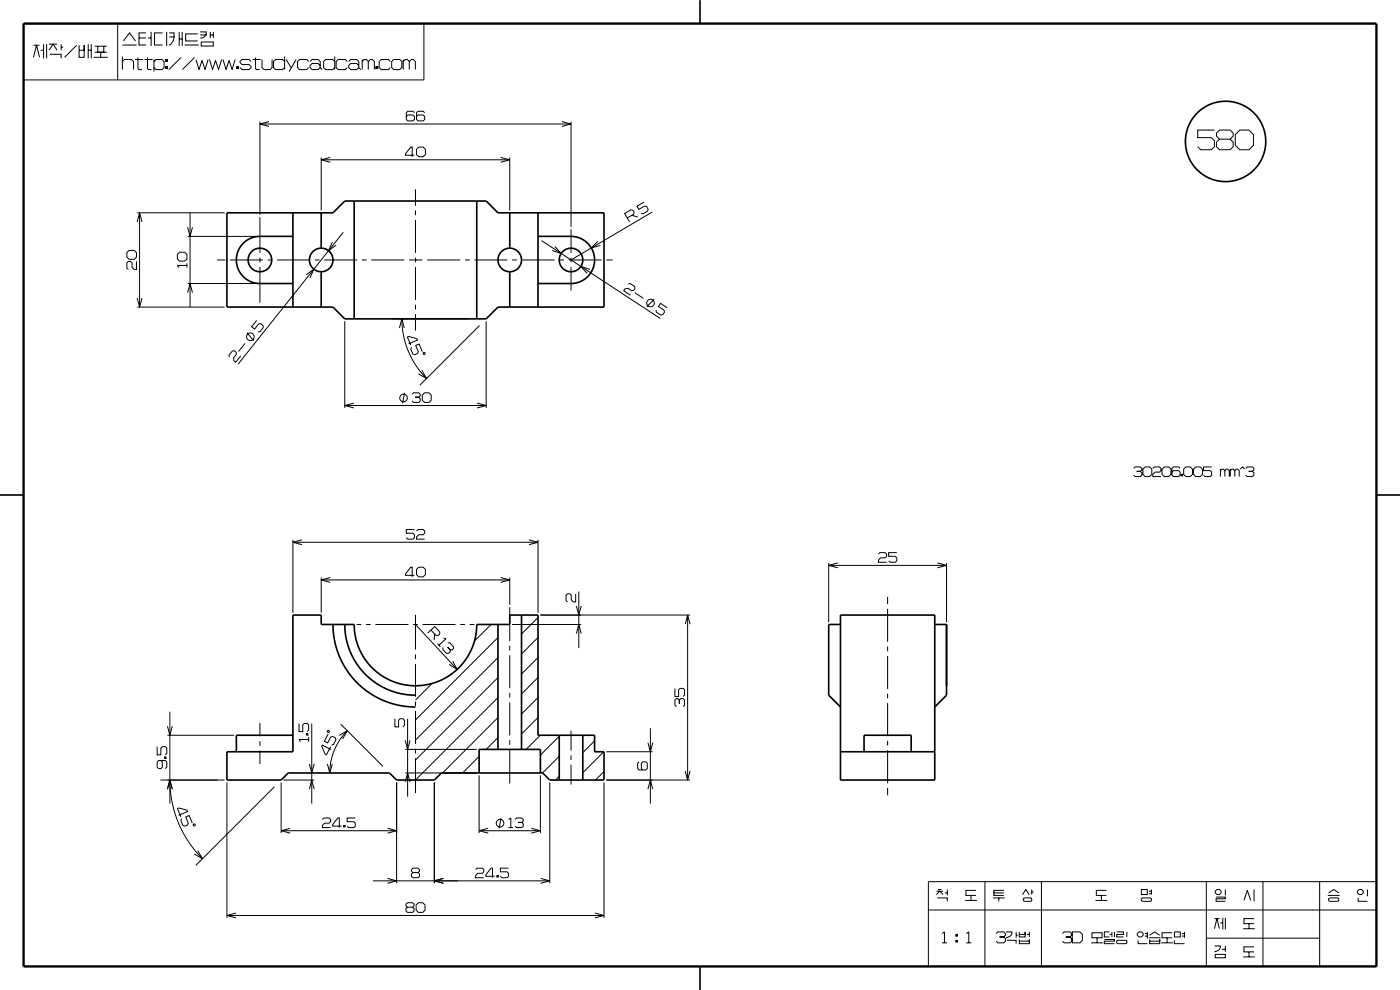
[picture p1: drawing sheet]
<svg xmlns="http://www.w3.org/2000/svg" width="297mm" height="210mm" viewBox="0 0 297 210" stroke-linecap="round" stroke-linejoin="round" font-family="sans-serif">
<g fill="none" stroke="#000" stroke-width=".21">
<path d="M5 5h84.9v12h-84.9zM7.1 12.2l.6-2.6 .7 2.6M7.1 9.6h1.3M8.6 10.7h.6M9.2 9.4v3M9.9 9.4v3M10.4 10.7l.9-1.3 .8 1.3M10.4 9.4h1.7M10.6 11.5h2.4v.9M13 9.4v1.3M13 10h.4M16.3 9.6l-2.6 2.6"/>
<path d="M16.8 9.6v2.6h1.1v-2.6v1.1h-1.1M18.7 10.7h.7M18.7 9.4v3M19.4 9.4v3M19.9 12.2h3M20.1 9.8h2.6M20.1 11.1h2.6M20.7 9.8v1.3h1.3v-1.3M21.4 11.1v1.1M25 5v12M26 13l.4-.4h1.5l.4 .4v1.8M26 9.5h3"/>
<path d="M26 12v2.8M26.2 8.7l1.3-1.7 1.3 1.7M28.6 12.6h1.7M29.3 12.2v2.3l.2 .3h.6M29.5 8.1h1.5M30.6 12.6h1.8M31 7h-1.5v2.5h1.5M31.3 12.2v2.3l.2 .3h.6M31.4 8.1h.7M32.1 6.8v3M32.7 13l.4-.4h1.3l.4 .4v1.3l-.4 .5h-1.3l-.4-.5M32.7 12.6v2.6"/>
<path d="M34.5 7h-1.7v2.5h1.7M35.1 14.1h.4v.4h-.4zM35.1 12.6h.4v.4h-.4zM35.3 12.6v.4M35.3 14.1v.4M35.4 6.8v3M35.9 7h1a2.26 2.26 0 0 1-1 2.5M35.9 7.8h1M38 6.8v3M38 8.3h.7M38.4 12.2l-2.6 2.6M38.7 6.8v3"/>
<path d="M39.2 9.5h3M41.3 12.2l-2.6 2.6M41.6 12.6l.6 2.2 .7-2 .6 2 .6-2.2M42 7.2h-2.6v1.5h2.6M42.5 6.8h1.3a1.12 1.12 0 0 1-1.3 1.3M42.5 7.4h1.3M42.7 8.9h2.6v.9h-2.6zM44.4 12.6l.7 2.2 .6-2 .7 2 .6-2.2M44.6 6.8v1.3M44.6 7.4h.7M45.3 6.8v1.3M47.3 12.6l.7 2.2 .6-2 .6 2 .7-2.2"/>
<path d="M50.2 14.1h.4v.4h-.4zM50.4 14.1v.4M53.3 13l-.5-.4h-1.5l-.4 .4v.3l.4 .4h1.5l.5 .4v.2l-.5 .5h-1.5l-.4-.5M53.6 12.6h1.7M54.2 12.2v2.3l.2 .3h.7M55.6 12.6v1.7l.4 .5h1.3l.4-.5v-1.7M60.4 13l-.4-.4h-1.5l-.5 .4v1.3l.5 .5h1.5l.4-.5M60.4 12v2.8M60.7 12.6l1.1 1.7M62.8 12.6l-1.5 2.6M65.5 13l-.4-.4h-1.5l-.5 .4v1.3l.5 .5h1.5l.4-.5M65.8 13l.4-.4h1.3l.4 .4v1.3l.5 .5"/>
<path d="M67.9 13.9l-.4-.4h-1.3l-.4 .4v.4l.4 .5h1.3l.4-.5M71 13l-.4-.4h-1.5l-.4 .4v1.3l.4 .5h1.5l.4-.5M71 12v2.8M73.7 13l-.5-.4h-1.5l-.4 .4v1.3l.4 .5h1.5l.5-.5M74 13l.4-.4h1.3l.4 .4v1.3l.4 .5M76.1 13.9l-.4-.4h-1.3l-.4 .4v.4l.4 .5h1.3l.4-.5M76.8 13l.5-.4h.4l.4 .4v1.8M76.8 12.6v2.2M78.1 13l.5-.4h.4l.4 .4v1.8M79.7 14.1h.4v.4h-.4zM79.9 14.1v.4M82.8 13l-.4-.4h-1.5l-.5 .4v1.3l.5 .5h1.5l.4-.5"/>
<path d="M83.5 12.6h1.3l.4 .4v1.3l-.4 .5h-1.3l-.4-.5v-1.3zM85.5 13l.5-.4h.4l.4 .4v1.8M85.5 12.6v2.2M86.8 13l.5-.4h.4l.4 .4v1.8M55.1 25.8v19.8M55.1 26.3h66M57.1 25.8l-2 .5 2 .5M68.1 33.4v11.2M68.1 33.9h40M70.1 33.4l-2 .5 2 .5M87.9 32.9h-1.9v-.3l1.1-1.4h.3v2M87.9 23.9l-.3-.3h-1.1l-.3 .3v1.4l.3 .3h1.1l.3-.3v-.6l-.3-.3h-1.1l-.3 .3"/>
<path d="M88.4 31.7l.4-.5h1l.4 .5v1.1l-.4 .4h-1l-.4-.4zM90.1 23.9l-.3-.3h-1.1l-.3 .3v1.4l.3 .3h1.1l.3-.3v-.6l-.3-.3h-1.1l-.3 .3M106.2 33.4l1.9 .5-1.9 .5M108.1 33.4v11.2M119.2 25.8l1.9 .5-1.9 .5M121.1 25.8v22.3M257.6 27.6h-3.5v1.6h2.9l.6 .6v1.3l-.6 .7h-2.3l-.6-.7M258.7 27.6h2.3l.6 .6v.7l-.6 .6h-2.3l-.6-.6v-.7zM258.7 29.5l-.6 .7v.9l.6 .7h2.3l.6-.7v-.9l-.6-.7M263 27.6h2l.9 1v2.2l-.9 1h-2l-.9-1v-2.2zM26.9 53.6l.5-.5h1.1l.5 .5v.9l-.5 .5h-1.1l-.5-.5zM29 55.4v1.8h-.5l-.5-.5v-.9l-.3-.4h-.5l-.3 .4v1.1l.3 .3"/>
<path d="M29.1 47.1l.5-2 .5 2M29.1 45.1h18.5M29.6 45.1v20M37.6 54l.5-.5h1.1l.5 .5v.9l-.5 .5h-1.1l-.5-.5zM39.7 56.3h-2.1l.3 .5M39.7 55.8v1M39.8 48.2l.5 1.9 .5-1.9M39.8 50.1h14.8M40.3 45.1v20M46.1 55.1h1.7M48.8 55.1h7M55.1 46.1v7.5"/>
<path d="M55.1 54.6v1M55.1 56.6v7.6M56.8 55.1h1M58.8 55.1h7M65 58.3l1.6-1.2-.8 1.8M66.8 55.1h1M68.6 52.7l.9 .3 .6 .5M68.8 55.1h7M70.5 51.4l-.8 1.8 1.6-1.2M72.8 49.3l-22.3 27.9M76.8 55.1h1M78.8 55.1h7"/>
<path d="M86.8 55.1h1.7M88.1 40.1v3.5M88.1 44.6v1M88.1 46.6v7M88.1 54.6v1M88.1 56.6v7M88.3 55.1h1.3M90.6 55.1h7M98.6 55.1h1M100.6 55.1h7M108.6 55.1h1M110.6 55.1h7"/>
<path d="M114.9 51l25.2 16.6M117.7 52.3l1.3 1.5-1.8-.7M118.6 55.1h1M120.6 55.1h7M121.1 48.6v5M121.1 54.6v1M121.1 56.6v5M125.1 57.1l-1.9-.6 1.4 1.5M126.8 51.2l-1.4 1.4 2-.5M128.6 55.1h1.3M133.1 46.2l1.3-.8 .1-.4-.2-.4-.4-.1-1.4 .8 1 1.8M134 45.7l1.3 .3"/>
<path d="M136.6 42.9l-1.5 .8 .4 .7 1.2-.7 .5 .1 .3 .6-.1 .4-1 .5-.4-.1M138.4 45l-17.3 10.1M29.1 63.2l.5 1.9 .5-1.9M29.1 65.1h18.5M39.8 62.1l.5-2 .5 2M39.8 60.1h14.8M51.1 75.5l-1.1 1.3-.4-.3v-.6l.5-.8v-.4l-.4-.3-.4 .1-.7 .8v.5M52 72.8l-1.4 1.8M52.4 70.6l1.4 1.7M54.5 68l-1.1 1.3 .6 .5 .9-1.1h.4l.5 .3 .1 .5-.7 .9h-.5M73.1 68.1v18.4M83.3 67.6h15.8"/>
<path d="M84.7 69.6l.6-2 .5 2M85.3 67.6l.2 3.3 1.1 3.6 1.8 3.3 2.1 2.5M86.7 72.9l1.9-.8-.2-.2-1.7-.5-.3 .1 .8 1.7M87.3 73.6l-.2 .5 .5 1 .4 .1 .6-.2 .1-.4-.5-1.3 .7-.3 .7 1.6M88.1 64.6v1M88.1 66.6v3.5M89.5 78.6l1 1.7-1.7-1M89.8 74.8h.3v.3h-.3zM101.7 69.1l-12.6 12.6M103.1 68.1v18.4M133.3 60.2l.4-.1 .9 .7 .1 .4-.2 .4-.5 .1-.8-.5-.6 .1-.3 .4 1.5 .9M134.7 62.1l1.8 1.2"/>
<path d="M138.8 63.5l-1.6 1.6M141.6 65.3l-1.5-.9-.4 .6 1.2 .8 .1 .4-.4 .5-.4 .1-.9-.6-.1-.4M73.1 86h30M75.1 85.5l-2 .5 2 .5M85.8 83.3l-.4 2.2M87.4 83.6l.3-.3h1.1l.3 .3v.4l-.3 .3h-.8h.8l.3 .3v.4l-.3 .4h-1.1l-.3-.4M90.1 83.3h.9l.5 .5v1.1l-.5 .5h-.9l-.5-.5v-1.1zM101.2 85.5l1.9 .5-1.9 .5M240.5 99.4l.3-.4h1.1l.3 .4v.3l-.3 .3h-.8h.8l.3 .3v.5l-.3 .3h-1.1l-.3-.3M242.5 99.5l.4-.5h1l.4 .5v1.1l-.4 .5h-1l-.4-.5zM244.6 99.4l.3-.4h1.1l.3 .4v.4l-.3 .3h-1l-.4 .5v.5h1.7M247 99h.9l.5 .5v1.1l-.5 .5h-.9l-.5-.5v-1.1z"/>
<path d="M250.4 99.4l-.4-.4h-1.1l-.3 .4v1.4l.3 .3h1.1l.4-.3v-.7l-.4-.3h-1.1l-.3 .3M251.1 99.5l.5-.5h.9l.5 .5v1.1l-.5 .5h-.9l-.5-.5zM253.7 99h.9l.5 .5v1.1l-.5 .5h-.9l-.5-.5v-1.1zM257 99h-1.7v.8h1.4l.3 .3v.7l-.3 .3h-1.1l-.3-.3M258.9 99.8l.3-.3h.3l.3 .3v1.3M258.9 99.5v1.6M259.8 99.8l.4-.3h.3l.3 .3v1.3M261 99.8l.3-.3h.3l.3 .3v1.3M261 99.5v1.6M261.9 99.8l.4-.3h.3l.3 .3v1.3M263.1 99.5l.5-.5 .5 .5M264.3 99.4l.3-.4h1.1l.3 .4v.3l-.3 .3h-.8h.8l.3 .3v.5l-.3 .3h-1.1l-.3-.3"/>
<path d="M62.1 114.5v15.5M62.1 115h52M64.1 114.5l-2 .5 2 .5M87.9 112.3h-1.7v.8h1.4l.3 .3v.7l-.3 .3h-1.1l-.3-.3M88.4 112.6l.3-.3h1.1l.3 .3v.5l-.3 .3h-1l-.4 .5v.5h1.7M112.2 114.5l1.9 .5-1.9 .5M114.1 114.5v15.5M175.8 119.4v12.6M175.8 119.9h25M177.7 119.4l-1.9 .5 1.9 .5M186.4 117.5l.3-.3h1.1l.3 .3v.5l-.3 .3h-1l-.4 .5v.5h1.7M190.2 117.2h-1.7v.8h1.4l.3 .3v.7l-.3 .3h-1.1l-.3-.3"/>
<path d="M198.9 119.4l1.9 .5-1.9 .5M200.8 119.4v12.6M250.6 100.6h.3v.3h-.3zM250.7 100.6v.3M68.1 122.5v7.5M68.1 123h40M70.1 122.5l-2 .5 2 .5M75.6 132.5h1M77.6 132.5h1M79.6 132.5h7M87.6 132.5h1M87.9 122h-1.9v-.3l1.1-1.4h.3v2.1"/>
<path d="M88.1 130.4v7.4M88.1 138.8v1M88.1 132.5l8.9 9.5M88.8 120.3h1l.4 .5v1.1l-.4 .5h-1l-.4-.5v-1.1zM89.6 132.5h7M91.4 133.7l1.1 1.1h.4l.4-.3v-.4l-1.1-1.2-1.5 1.4M92.2 134.5l-.1 1.3M92.8 136.5l.6 .7M94.1 135.4l.5 .1-1.5 1.4M95 136.4h.5l.7 .8v.4l-.2 .2h-.5l-.5-.5 .5 .5v.5l-.4 .3h-.4l-.7-.8v-.5M97.6 132.5h1M99.6 132.5h1"/>
<path d="M104.2 132.5l-3.5 3.5M105.6 139.5l-17.5 17.5M105.6 135.2l-17.5 17.5M106.2 122.5l1.9 .5-1.9 .5M108.1 122.5v5.8M108.1 128.8v7.2M108.1 137v1M108.1 139v7M108.6 132.5h14.7M114.1 139.5l-3.5 3.5M114.1 135.2l-3.5 3.5M114.1 131l-3.5 3.5"/>
<path d="M114.6 130.5h31.8M122.1 126v1.7h-.4l-.5-.5v-.9l-.3-.3h-.5l-.3 .3v1.1l.3 .3M122.3 134.4l.5-1.9 .5 1.9M122.3 128.5l.5 2 .5-2M122.8 125.5v12M145.4 132.4l.5-1.9 .5 1.9M145.9 130.5v35M188.3 126.6v1.6M188.3 129.1v7M188.3 137.1v1M188.3 139.1v7M33.3 158.4v1.7h.8v-1.4l.3-.3h.7l.3 .3v1.1l-.3 .3"/>
<path d="M35.5 154l.5 2 .6-2M35.5 156h14.1M36 151v19.5M55.1 153.3v2.9M55.1 157.2v1M55.1 159.2v2.9M63.4 153.5v1.7h.8v-1.4l.3-.3h.7l.3 .3v1.1l-.3 .3M65 155.6h.3v.3h-.3zM65 155.8h.3M65.5 156.9h-2.1l.4 .4M65.5 156.4v.9M66.1 153.5v17"/>
<path d="M69.5 155h.3v.3h-.3zM69.6 155.7l-.8 1.5 .7 .4 .7-1.2 .4-.2 .5 .3 .2 .4-.5 1-.5 .1M70.1 158.4l-.8 1.7-.3-.2-.8-1.6 .2-.3 1.8 1M71.9 156l1.8-1-1 1.7M72.3 153.6l8.9 9M73.7 155l-.7 .7a12.6 12.6 0 0 0-3 8.3M83.8 152.5v1.7h.8v-1.4l.3-.3h.6l.3 .3v1.1l-.3 .3M86 157l.5 2 .5-2M86 159h15.1M86.5 152.5v16.5M88.1 140.8v7M88.1 148.8v1"/>
<path d="M88.1 150.8v7M88.1 158.8v1M91.7 145l-3.6 3.5M96 140.2l1 1.8-1.7-1.1M105.6 156.5l-2.5 2.5M105.6 152.2l-11.7 11.8M105.6 148l-17.5 17.5M105.6 143.7l-17.5 17.5M108.1 147v1M108.1 149v7M108.1 157v1M108.1 159v7.2"/>
<path d="M114.1 152.2l-3.5 3.5M114.1 148l-3.5 3.5M114.1 143.7l-3.5 3.5M114.6 156l-3 3M118.6 156.2l-4 4M121.1 155v4.2M126.1 157.2l-2.5 2.5M128.1 159.5l-4.5 4.4M128.6 159.5h9.9M137.5 157.5l.5 2 .5-2M138 154.5v16M143.2 146v1.7h.8v-1.4l.3-.3h.6l.3 .3v1.1l-.3 .3"/>
<path d="M143.5 149.9l-.3-.3v-1.1l.3-.3h.3l.3 .3v.8v-.8l.3-.3h.5l.3 .3v1.1l-.3 .3M188.3 147.2v.9M188.3 149.1v7.1M188.3 157.1v1.1M188.3 159.1v7M34 165.5h13.6M34.1 161.3l.3 .3v1.1l-.3 .3h-.4l-.4-.3v-1.1l.4-.3h1.4l.3 .3v1.1l-.3 .3M34.9 160.6h.3v.3h-.3zM34.9 160.7h.3M35.5 167.4l.5-1.9 .6 1.9M36 165.5l.5 4.4 .6 2.5 .7 2.1 1.1 2.2 1.2 2 1.3 1.8 1.6 1.7M37.9 172.9l1.9-.7-.1-.3-1.8-.5-.3 .1 .8 1.8"/>
<path d="M38.5 173.7l-.1 .4 .4 1 .4 .2 .6-.3 .1-.4-.5-1.3 .7-.3 .7 1.6M41 174.8h.4l-.1 .4-.3-.1zM48.1 166v28.7M58.2 166.9l-16.7 16.7M59.6 166v10.7M59.6 176.2h24.5M60.1 165.5h6.5M61.6 175.7l-2 .5 2 .5M65.6 167.4l.5-1.9 .6 1.9M65.6 162l.5 2 .6-2M68.4 173.8l.3-.3h1.1l.3 .3v.5l-.3 .3h-.9l-.5 .5v.5h1.7M69.4 162l.6 2 .5-2"/>
<path d="M72.5 175.2h-1.9v-.3l1.1-1.4h.3v2.1M72.9 175.1h.3v.3h-.3zM73.1 175.1v.3M75.4 173.5h-1.8v.8h1.5l.3 .3v.6l-.3 .4h-1.1l-.4-.4M82.2 175.7l1.9 .5-1.9 .5M84.1 166v21.3M86 165.9l.5-1.9 .5 1.9M86 164h15.1M88.1 160.8v7.4M92.1 166v21.3M101.6 160.5l-3.5 3.5M101.6 164.5v12.2"/>
<path d="M101.6 176.2h13M103.6 175.7l-2 .5 2 .5M106.3 173.5l-.4 2.2M107.9 173.8l.5-.3v2.1M107.9 175.6h.9M109.3 173.8l.3-.3h1.1l.3 .3v.3l-.3 .4h-.8h.8l.3 .3v.4l-.3 .4h-1.1l-.3-.4M112.7 175.7l1.9 .5-1.9 .5M114.6 164.5v12.2M116.6 166v21.3M118.6 164.7l-.8 .8M118.6 160.4l-3.5 3.6M121.1 160.2v1"/>
<path d="M121.1 162.2v4.2M128.1 163.7l-1.8 1.8M128.1 166v28.7M128.6 165.5h17.8M135.6 161.6l-.3 .3v1.1l.3 .3h1.4l.3-.3v-1.1l-.3-.3h-.6l-.3 .3v1.1l.3 .3M137.5 167.4l.5-1.9 .5 1.9M145.4 163.5l.5 2 .5-2M188.3 167.1v1.6M41.9 180.4l1.1 1.8-1.8-1M48.1 194.2h80M50.1 193.7l-2 .5 2 .5M79.1 186.8h37.5"/>
<path d="M82.2 186.3l1.9 .5-1.9 .6M86.4 191.5h1.1l.3 .3v.3l-.3 .3h-1.1l-.3-.3v-.3zM86.4 192.4l-.3 .4v.4l.3 .3h1.1l.3-.3v-.4l-.3-.4M87.6 184.2h1.1l.3 .3v.3l-.3 .3h-1.1l-.3-.3v-.3zM87.6 185.1l-.3 .3v.5l.3 .3h1.1l.3-.3v-.5l-.3-.3M88.8 191.5h.9l.5 .5v1.1l-.5 .4h-.9l-.5-.4v-1.1zM94.1 186.3l-2 .5 2 .6M100.9 184.5l.3-.3h1.1l.3 .3v.4l-.3 .3h-.9l-.5 .5v.5h1.7M105 185.9h-1.9v-.3l1.1-1.4h.3v2M105.4 185.7h.3v.3h-.3zM105.6 185.7v.3M107.9 184.2h-1.7v.7h1.4l.3 .3v.7l-.3 .3h-1.1l-.3-.3"/>
<path d="M114.7 186.3l1.9 .5-1.9 .6M126.2 193.7l1.9 .5-1.9 .5M196.9 187h95.1v18h-95.1zM196.9 193h95.1M198.6 189.8l.8-.8 .7 .8M198.6 189h1.5M198.8 190.5h2.2v.7M199 188.7h.7M199.8 198l.6-.3v2.3M200.4 189.4h.6M201 188.7v1.2M202.8 199.5h.3v.3h-.3z"/>
<path d="M202.8 198.2h.3v.4h-.3zM202.9 198.2v.4M202.9 199.5v.3M204.7 191h2.5M205 198l.5-.3v2.3M206 189.9v1.1M207.1 188.9h-2.2v1h2.2M208.9 187v18M210.6 190.5h2.5M210.8 189.4h2.2M211.3 198l.4-.3h1.2l.4 .3v.4l-.4 .3h-.9h.9l.4 .4v.5l-.4 .4h-1.2l-.4-.4M211.9 190.5v.7"/>
<path d="M213 188.9h-2.2v1h2.2M213.4 197.7h1.3a1.16 1.16 0 0 1-1.3 1.2M213.6 199.5h2v.7M215.6 197.7v1.2M215.6 198.4h.3M216.2 199.3v.9h2.2v-.9v.3h-2.2M216.2 197.7v1h1.3v-1v.5h-1.3M216.9 189.8l.7-1.1 .7 1.1M217.1 190.7l.2-.2h1.4l.2 .2v.3l-.2 .2h-1.4l-.2-.2zM217.8 198.2h.6M218.4 197.7v1M218.9 189.2h.3"/>
<path d="M218.9 188.7v1.1M220.9 187v18M225.4 198l.3-.3h1.3l.4 .3v.4l-.4 .3h-.9h.9l.4 .4v.5l-.4 .4h-1.3l-.3-.4M227.5 197.7h1.6l.5 .5v1.3l-.5 .5h-1.6zM231.7 197.9h2.1v1h-2.1zM232.4 191h2.5M232.7 198.9v1.1M233.6 189.9v1.1M234.3 199.3h2.1v.3h-2.1v.6h2.1M234.7 188.9h-2.1v1h2.1M235.4 197.7h-1.1v1h1.1M235.4 198.2h.5"/>
<path d="M235.9 197.7v1M236.4 197.7v1M236.9 199.6l.2-.1h1.8l.1 .1v.4l-.1 .2h-1.8l-.2-.2zM236.9 197.7h1.4v.5h-1.4v.5h1.4M239 197.7v1M241.3 198l.3-.3h.6l.3 .3v.4l-.3 .3h-.6l-.3-.3zM241.4 199.5v.7h2M242.1 188.7h1.3v1.1h-1.3zM242.3 190.5h1.8l.2 .2v.3l-.2 .2h-1.8l-.2-.2v-.3zM242.9 198h.5M242.9 198.6h.5M243.4 197.7v1.4"/>
<path d="M243.7 198.9h2.5M243.7 189h.6M243.7 189.6h.6M243.9 199.3v.9h2.1v-.9v.3h-2.1M243.9 198.4l1.1-.7 1 .7M244.3 188.7v1.1M247.6 198.9v1.1M248.7 197.9h-2.2v1h2.2M249.1 199.5v.7h2.2M249.1 197.7h1.3v1h-1.3zM250.7 198h.6M250.7 198.6h.6"/>
<path d="M251.3 197.7v1.2M255.9 199h24.1M255.9 187v18M257.6 197l.6-2.1 .5 2.1M257.6 194.9h1.1M258 190.3h1.9v.4h-1.9v.5h1.9M258.2 188.7h.5l.4 .3v.4l-.4 .4h-.5l-.4-.4v-.4zM258.9 195.8h.5M259.4 194.7v2.5M259.9 188.7v1.2M259.9 194.7v2.5M263.7 197h2.5"/>
<path d="M263.9 191l.7-2.1 .7 2.1M265 195.9v1.1M266 194.9h-2.1v1h2.1M266 188.7v2.5M267.9 187v18M280 187v18M281.7 189.9h2.5M281.9 189.4l1-.7 1.1 .7M282 190.5h1.8l.2 .2v.3l-.2 .2h-1.8l-.1-.2v-.3zM288.1 190.5v.7h2M288.3 188.7h.5l.4 .3v.4l-.4 .4h-.5l-.3-.4v-.4zM290.1 188.7v1.4"/>
<path d="M199.8 200h1.1M205 200h1.1M231.5 200h2.5M246.3 200h2.5M257.6 200.7h1.3a1.17 1.17 0 0 1-1.3 1.2M257.8 202.4h2.1v.8h-2.1zM259.2 201.4h.7M259.9 200.7v1.2M263.7 203h2.5M265 201.9v1.1M266 200.8h-2.1v1.1h2.1"/>
<circle cx="53.1" cy="71.4" r=".81"/>
<circle cx="138" cy="64.3" r=".81"/>
<circle cx="85.6" cy="84.4" r=".81"/>
<circle cx="106.1" cy="174.6" r=".81"/>
</g>
<g fill="none" stroke="#000" stroke-width=".35">
<path d="M148.5 0v5M48.1 45.1h22.5l2.5-2.5h30l2.5 2.5h22.5v20h-22.5l-2.5 2.5h-30l-2.5-2.5h-22.5zM62.1 50.1h-7a5 5 0 0 0-5 5 5 5 0 0 0 5 5h7M62.1 45.1v20M68.1 52.6a2.5 2.5 0 0 1 2.5 2.5 2.5 2.5 0 0 1-2.5 2.5M68.1 52.6a2.5 2.5 0 0 0-2.5 2.5 2.5 2.5 0 0 0 2.5 2.5M68.1 45.1v7.5M68.1 57.6v7.5M75.1 42.6v25M101.1 42.6v25M108.1 52.6a2.5 2.5 0 0 0-2.5 2.5 2.5 2.5 0 0 0 2.5 2.5M108.1 52.6a2.5 2.5 0 0 1 2.5 2.5 2.5 2.5 0 0 1-2.5 2.5"/>
<path d="M108.1 45.1v7.5M108.1 57.6v7.5M114.1 50.1h7a5 5 0 0 1 5 5 5 5 0 0 1-5 5h-7M114.1 45.1v20M0 105h5M292 105h5M62.1 130.5h6v2h7l.3 2.5 .7 2.3 1.1 2.3 1.6 1.9 1.9 1.6 2.4 1.4 2.6 .7 2.4 .3 2.5-.3 2.6-.8 2.4-1.3 1.8-1.5 1.5-1.9 1.2-2.2 .8-2.6 .2-2.4h7v-2h6v25.5h12v3.5h2v6h-11.5l-1.5-1.5h-21.5l-1.5 1.5h-8l-1.5-1.5h-21.5l-1.5 1.5h-11.5v-6h14zM70.6 132.5l.3 3.2 1 3.4 1.7 3 2 2.6 2.7 2.2 3 1.7 3.4 1 3.4 .4M73.1 132.5l.3 2.9 .8 2.7 1.4 2.6 1.9 2.4 2.1 1.7 2.6 1.5 2.9 .9 3 .3M105.6 132.5v26.5M110.6 130.5v28.5M178.3 132.5h-2.5v15l2.5 2.5"/>
<path d="M178.3 130.5h20v35h-20zM198.3 132.5h2.5v15l-2.5 2.5M62.1 156h-12v3.5M118.6 156v9.5M123.6 156v9.5M178.3 159.5h20M183.3 159.5v-3.5h10v3.5M101.6 164v-5h13v5M148.5 205v5"/>
<circle cx="260" cy="30" r="8.5"/>
<circle cx="55.1" cy="55.1" r="2.5"/>
<circle cx="121.1" cy="55.1" r="2.5"/>
</g>
<path d="M5 5h287v200h-287z" fill="none" stroke="#000" stroke-width=".5"/>
</svg>
